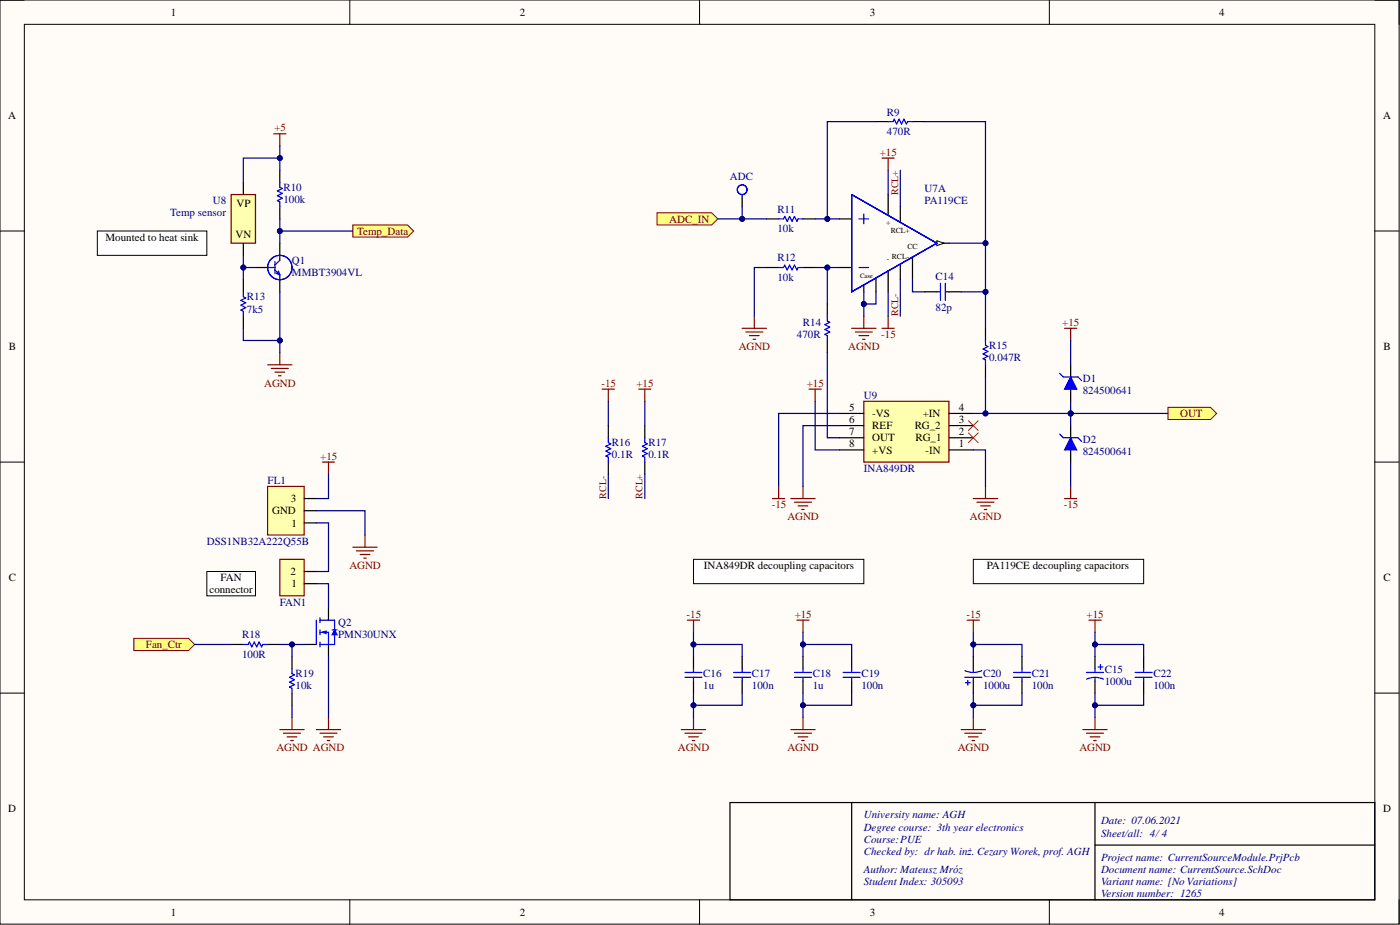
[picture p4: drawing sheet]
<svg xmlns="http://www.w3.org/2000/svg" width="292mm" height="193mm" viewBox="0 0 292 193" stroke-linecap="round" stroke-linejoin="round" font-family="sans-serif">
<defs><g id="words">
<g font-size="2.3">
<text x="35.6" y="3.3">1</text>
<text x="108.4" y="3.3">2</text>
<text x="181.5" y="3.3">3</text>
<text x="254.4" y="3.3">4</text>
<text x="1.7" y="24.9">A</text>
<text x="288.6" y="24.9">A</text>
<text x="49.3" y="43.1">VP</text>
<text x="22" y="50.2">Mounted to heat sink</text>
<text x="49.1" y="49.7">VN</text>
<text x="1.8" y="73.1">B</text>
<text x="288.7" y="73.1">B</text>
<text x="177.1" y="88.3">6</text>
<text x="177.2" y="85.7">5</text>
<text x="182" y="89.5">REF</text>
<text x="182" y="87">-VS</text>
<text x="190.8" y="89.5">RG_2</text>
<text x="192.5" y="87">+IN</text>
<text x="200" y="88.3">3</text>
<text x="200" y="85.7">4</text>
<text x="177.1" y="90.8">7</text>
<text x="177.2" y="93.4">8</text>
<text x="182" y="94.6">+VS</text>
<text x="182" y="92.1">OUT</text>
<text x="191" y="92.1">RG_1</text>
<text x="193.1" y="94.6">-IN</text>
<text x="200" y="93.4">1</text>
<text x="200" y="90.8">2</text>
<text x="56.8" y="107.3">GND</text>
<text x="60.7" y="104.8">3</text>
<text x="60.8" y="109.8">1</text>
<text x="60.6" y="120">2</text>
<text x="146.8" y="118.7">INA849DR decoupling capacitors</text>
<text x="205.9" y="118.7">PA119CE decoupling capacitors</text>
<text x="1.8" y="121.3">C</text>
<text x="43.7" y="123.8">connector</text>
<text x="46" y="121.3">FAN</text>
<text x="60.8" y="122.5">1</text>
<text x="288.7" y="121.3">C</text>
<text x="1.7" y="169.5">D</text>
<text x="288.6" y="169.5">D</text>
<text x="35.6" y="191">1</text>
<text x="108.4" y="191">2</text>
<text x="181.5" y="191">3</text>
<text x="254.4" y="191">4</text>
</g>
<g font-size="2.3" fill="#800000">
<text x="57.2" y="27.4">+5</text>
<text x="183.6" y="32.5">+15</text>
<text x="139.6" y="46.4">ADC_IN</text>
<text x="74.5" y="49">Temp_Data</text>
<text x="183.9" y="70.5">-15</text>
<text x="221.6" y="68">+15</text>
<text x="154.1" y="73.1">AGND</text>
<text x="177" y="73.1">AGND</text>
<text x="55.1" y="80.7">AGND</text>
<text x="125.5" y="80.7">-15</text>
<text x="132.8" y="80.7">+15</text>
<text x="168.3" y="80.7">+15</text>
<text x="246.2" y="87">OUT</text>
<text x="66.8" y="95.9">+15</text>
<text x="161" y="106">-15</text>
<text x="221.9" y="106">-15</text>
<text x="164.3" y="108.6">AGND</text>
<text x="202.4" y="108.6">AGND</text>
<text x="72.9" y="118.7">AGND</text>
<text x="143.3" y="128.9">-15</text>
<text x="165.8" y="128.9">+15</text>
<text x="201.6" y="128.9">-15</text>
<text x="226.7" y="128.9">+15</text>
<text x="30.5" y="135.2">Fan_Ctr</text>
<text x="57.7" y="156.8">AGND AGND</text>
<text x="141.4" y="156.8">AGND</text>
<text x="164.3" y="156.8">AGND</text>
<text x="199.8" y="156.8">AGND</text>
<text x="225.2" y="156.8">AGND</text>
</g>
<g font-size="2.3" fill="#000080">
<text x="185.1" y="24.1">R9</text>
<text x="185.1" y="28.2">470R</text>
<text x="59.1" y="39.8">R10</text>
<text x="152.3" y="37.5">ADC</text>
<text x="192.9" y="40.1">U7A</text>
<text x="35.5" y="45.2">Temp sensor</text>
<text x="44.4" y="42.6">U8</text>
<text x="59.1" y="42.4">100k</text>
<text x="162.2" y="44.4">R11</text>
<text x="192.9" y="42.6">PA119CE</text>
<text x="162.2" y="48.5">10k</text>
<text x="60.9" y="55">Q1</text>
<text x="60.9" y="57.6">MMBT3904VL</text>
<text x="162.2" y="54.5">R12</text>
<text x="162.2" y="58.6">10k</text>
<text x="195.2" y="58.3">C14</text>
<text x="51.5" y="62.7">R13</text>
<text x="51.5" y="65.2">7k5</text>
<text x="195.2" y="64.9">82p</text>
<text x="166.3" y="70.5">470R</text>
<text x="167.5" y="68">R14</text>
<text x="206.4" y="72.8">R15</text>
<text x="206.4" y="75.3">0.047R</text>
<text x="180.2" y="83.2">U9</text>
<text x="225.9" y="79.7">D1</text>
<text x="225.9" y="82.2">824500641</text>
<text x="127.7" y="93.1">R16</text>
<text x="127.7" y="95.6">0.1R</text>
<text x="135.3" y="93.1">R17</text>
<text x="135.3" y="95.6">0.1R</text>
<text x="225.9" y="92.3">D2</text>
<text x="225.9" y="94.9">824500641</text>
<text x="55.8" y="101">FL1</text>
<text x="180.2" y="98.4">INA849DR</text>
<text x="43.2" y="113.6">DSS1NB32A222Q55B</text>
<text x="58.4" y="126.3">FAN1</text>
<text x="70.6" y="130.6">Q2</text>
<text x="50.5" y="133.2">R18</text>
<text x="50.5" y="137.2">100R</text>
<text x="70.6" y="133.2">PMN30UNX</text>
<text x="61.7" y="141.3">R19</text>
<text x="61.7" y="143.8">10k</text>
<text x="146.7" y="141.3">C16</text>
<text x="146.7" y="143.8">1u</text>
<text x="156.9" y="141.3">C17</text>
<text x="156.9" y="143.8">100n</text>
<text x="169.6" y="141.3">C18</text>
<text x="169.6" y="143.8">1u</text>
<text x="179.7" y="141.3">C19</text>
<text x="179.7" y="143.8">100n</text>
<text x="205.1" y="141.3">C20</text>
<text x="205.1" y="143.8">1000u</text>
<text x="215.3" y="141.3">C21</text>
<text x="215.3" y="143.8">100n</text>
<text x="230.5" y="140.4">C15</text>
<text x="230.5" y="142.9">1000u</text>
<text x="240.6" y="141.3">C22</text>
<text x="240.6" y="143.8">100n</text>
<text x="180.2" y="170.7">University name: AGH</text>
<text x="180.2" y="173.3">Degree course: 3th year electronics</text>
<text x="229.7" y="172">Date: 07.06.2021</text>
<text x="180.2" y="175.8">Course:PUE</text>
<text x="180.2" y="178.3">Checked by: dr hab. inż. Cezary Worek, prof. AGH</text>
<text x="229.7" y="179.6">Project name: CurrentSourceModule.PrjPcb</text>
<text x="229.7" y="174.5">Sheet/all: 4/4</text>
<text x="180.2" y="182.1">Author: Mateusz Mróz</text>
<text x="180.2" y="184.7">Student Index: 305093</text>
<text x="229.7" y="182.1">Document name: CurrentSource.SchDoc</text>
<text x="229.7" y="184.7">Variant name: [No Variations]</text>
<text x="229.7" y="187.2">Version number: 1265</text>
</g>
<g font-size="2.1" fill="#800000">
<text x="187.4" y="40.6" transform="rotate(-90 187.4 40.6)">RCL+</text>
<text x="187.4" y="66" transform="rotate(-90 187.4 66)">RCL-</text>
<text x="126.5" y="104" transform="rotate(-90 126.5 104)">RCL-</text>
<text x="134.1" y="104" transform="rotate(-90 134.1 104)">RCL+</text>
</g>
<g font-size="1.6">
<text x="184.9" y="46.8">+</text>
<text x="185.9" y="48.6">RCL+</text>
<text x="186.1" y="53.9">RCL-</text>
<text x="189.3" y="52">CC</text>
<text x="185.1" y="54.5">-</text>
</g>
<text font-size="1.4" x="179.5" y="58.1">Case</text>
</g></defs>
<path d="M0 0h291.9v192.8h-291.9z" fill-rule="evenodd" fill="#fffcf8"/>
<path d="M0 0h291.9v192.8h-291.9z" fill="none" stroke="#000" stroke-width=".21"/>
<path d="M5.1 5.1h281.7v182.6h-281.7z" fill-rule="evenodd" fill="#fffcf8"/>
<g fill="none" stroke="#000" stroke-width=".21">
<path d="M0 0h5.1M5.1 5.1h281.7v182.6h-281.7zM73 0v5.1M146 0v5.1M218.9 0v5.1M286.8 0h5.1v5.1M0 48.2h5.1M286.8 48.2h5.1M0 96.4h5.1M286.8 96.4h5.1M0 144.6h5.1M286.8 144.6h5.1"/>
<path d="M73 187.7v5.1M146 187.7v5.1M218.9 187.7v5.1M291.9 187.7v5.1"/>
</g>
<path d="M182.8 25.4h2.5M190.4 25.4h2.5M159.9 45.7h2.6M159.9 55.8h2.6M167.5 45.7h2.6M167.5 55.8h2.6M172.6 63.4v2.6M172.6 71v2.6M152.3 167.4h134.5v20.3h-134.5zM177.7 167.4v20.3M228.5 167.4v20.3M228.5 176.3h58.3" fill="none" stroke="#000" stroke-width=".25"/>
<path d="M185.3 25.4h1l.3-.5 .5 1 .5-1 .5 1 .5-1 .5 1 .3-.5h1M162.5 45.7h1l.2-.5 .5 1 .5-1 .6 1 .5-1 .5 1 .2-.5h1M162.5 55.8h1l.2-.5 .5 1 .5-1 .6 1 .5-1 .5 1 .2-.5h1M172.6 66v1l.5 .2-1 .5 1 .5-1 .5 1 .6-1 .5 .5 .2v1" fill="none" stroke="#00f" stroke-width=".25"/>
<path d="M137.1 44.4h11.4l1.3 1.3-1.3 1.2h-11.4z" fill-rule="evenodd" fill="#ffff80"/>
<path d="M137.1 44.4h11.4l1.3 1.3-1.3 1.2h-11.4z" fill="none" stroke="#800000" stroke-width=".21"/>
<path d="M243.7 85h8.9l1.2 1.2-1.2 1.3h-8.9z" fill-rule="evenodd" fill="#ffff80"/>
<path d="M243.7 85h8.9l1.2 1.2-1.2 1.3h-8.9z" fill="none" stroke="#800000" stroke-width=".21"/>
<path d="M184 33h2.6M185.3 33v2.5M177.7 68.5h5.1M178.5 69.3h3.5M179.2 70h2M180 70.8h.5M180.2 66v2.5M184 68.5h2.6M185.3 66v2.5" fill="none" stroke="#800000" stroke-width=".25"/>
<path d="M192.9 60.9h2.6M198 60.9h2.5M134.5 88.8v2.5M134.5 96.4v2.5" fill="none" stroke="#000" stroke-width=".25"/>
<path d="M196.2 59.1v3.6M197.2 59.1v3.6M195.5 60.9h.7M197.2 60.9h.8M134.5 91.3v1l.5 .3-1 .5 1 .5-1 .5 1 .5-1 .5 .5 .3v1" fill="none" stroke="#00f" stroke-width=".25"/>
<path d="M180.2 83.7h17.8v12.7h-17.8z" fill-rule="evenodd" fill="#ffffb0"/>
<path d="M180.2 83.7h17.8v12.7h-17.8z" fill="none" stroke="#800000" stroke-width=".25"/>
<path d="M195.5 50.7h2.5M175.2 93.9h5M175.2 91.3h5M175.2 88.8h5M175.2 86.2h5M198 93.9h5.1M198 91.3h5.1M198 88.8h5.1M198 86.2h5.1" fill="none" stroke="#000" stroke-width=".25"/>
<path d="M195.5 50.2l1.5 .5-1.5 .5z" fill="#f8fcff"/>
<path d="M195.5 50.2l1.5 .5-1.5 .5z" fill="none" stroke="#000" stroke-width=".21"/>
<g fill="none" stroke="#000" stroke-width=".25">
<path d="M175.2 45.7h2.5M175.2 55.8h2.5M180.2 59.5v1.4M182.8 58.1v2.8M185.3 40.6v4.3M185.3 56.6v4.3M187.8 43.1v3.2M187.8 55.2v3.1M190.4 53.7v4.6M126.9 88.8v2.5M126.9 96.4v2.5M167.5 137v2.5"/>
<path d="M177.7 137v2.5M167.5 142.1v2.5M177.7 142.1v2.5"/>
</g>
<g fill="none" stroke="#00f" stroke-width=".25">
<path d="M177.7 40.6l17.8 10.1-17.8 10.2zM179.2 45.7h2M179.2 55.8h2M180.2 44.6v2.1M126.9 91.3v1l.5 .3-1 .5 1 .5-1 .5 1 .5-1 .5 .5 .3v1M167.5 139.5v.8M177.7 139.5v.8M165.8 141.3h3.5M165.8 140.3h3.5M167.5 141.3v.8M175.9 141.3h3.6M175.9 140.3h3.6"/>
<path d="M177.7 141.3v.8"/>
</g>
<path d="M202.1 87.8l2 2M202.1 90.3l2 2M204.1 87.8l-2 2M204.1 90.3l-2 2" fill="none" stroke="#f00" stroke-width=".21"/>
<g fill="none" stroke="#800000" stroke-width=".25">
<path d="M154.8 68.5h5.1M155.6 69.3h3.6M156.4 70h2M157.1 70.8h.5M157.4 66v2.5M125.7 81.2h2.5M126.9 81.2v2.5M133.3 81.2h2.5M134.5 81.2v2.5M168.8 81.2h2.5M170.1 81.2v2.5M161.2 104h2.5"/>
<path d="M162.5 101.5v2.5M165 104h5.1M165.8 104.8h3.5M166.5 105.5h2.1M167.3 106.3h.5M167.5 101.5v2.5M203.1 104h5.1M203.8 104.8h3.6M204.6 105.5h2M205.4 106.3h.5M205.6 101.5v2.5M166.3 129.4h2.5"/>
<path d="M167.5 129.4v2.5M201.8 129.4h2.5M203.1 129.4v2.5M165 152.2h5.1M165.8 153h3.5M166.5 153.7h2.1M167.3 154.5h.5M167.5 149.7v2.5M200.5 152.2h5.1M201.3 153h3.6M202.1 153.7h2M202.8 154.5h.5"/>
<path d="M203.1 149.7v2.5"/>
</g>
<path d="M144.7 116.7h35.5v5.1h-35.5z" fill-rule="evenodd" fill="#fff"/>
<path d="M144.7 116.7h35.5v5.1h-35.5z" fill="none" stroke="#000" stroke-width=".21"/>
<path d="M205.6 68.5v2.5M205.6 76.1v2.5M223.4 88.8v2.5M223.4 93.9v2.5" fill="none" stroke="#000" stroke-width=".25"/>
<path d="M205.6 71v1l.5 .3-1 .5 1 .5-1 .5 1 .5-1 .5 .5 .3v1M221.1 90.6l.8 .7M224.9 91.3l.8 .8" fill="none" stroke="#00f" stroke-width=".25"/>
<path d="M223.4 91.3l1.3 2.6h-2.6z" fill="#00f"/>
<path d="M221.1 77.9l.8 .7M224.9 78.6l.8 .8M221.9 91.3h3M223.4 91.3l1.3 2.6h-2.6z" fill="none" stroke="#00f" stroke-width=".25"/>
<path d="M223.4 76.1v2.5M223.4 81.2v2.5" fill="none" stroke="#000" stroke-width=".25"/>
<path d="M223.4 78.6l1.3 2.6h-2.6z" fill="#00f"/>
<g fill="none" stroke="#00f" stroke-width=".25">
<path d="M221.9 78.6h3M223.4 78.6l1.3 2.6h-2.6zM144.7 139.5v.8M154.8 139.5v.8M201.3 139.9a4.3 4.3 0 0 0 3.5 0M203.1 139.5v.8M213.2 139.5v.8M228.5 139.5v.8M229.1 139.1h1M229.6 138.6v1M238.6 139.5v.8M142.9 141.3h3.6"/>
<path d="M142.9 140.3h3.6M144.7 141.3v.8M153.1 141.3h3.5M153.1 140.3h3.5M154.8 141.3v.8M201.3 141.3h3.6M201.4 142.4h1M201.9 141.9v1M203.1 141.3v.8M211.5 141.3h3.5M211.5 140.3h3.5M213.2 141.3v.8"/>
<path d="M226.7 140.3h3.5M226.7 141.7a4.3 4.3 0 0 1 3.5 0M228.5 141.3v.8M236.8 141.3h3.6M236.8 140.3h3.6M238.6 141.3v.8"/>
</g>
<g fill="none" stroke="#800000" stroke-width=".25">
<path d="M222.1 68.5h2.6M223.4 68.5v2.5M222.1 104h2.6M223.4 101.5v2.5M143.4 129.4h2.6M144.7 129.4v2.5M227.2 129.4h2.5M228.5 129.4v2.5M142.2 152.2h5M142.9 153h3.6M143.7 153.7h2M144.4 154.5h.5"/>
<path d="M144.7 149.7v2.5M225.9 152.2h5.1M226.7 153h3.5M227.4 153.7h2.1M228.2 154.5h.5M228.5 149.7v2.5"/>
</g>
<path d="M144.7 137v2.5M154.8 137v2.5M203.1 137v2.5M213.2 137v2.5M228.5 137v2.5M238.6 137v2.5M144.7 142.1v2.5M154.8 142.1v2.5M203.1 142.1v2.5M213.2 142.1v2.5M228.5 142.1v2.5M238.6 142.1v2.5" fill="none" stroke="#000" stroke-width=".25"/>
<path d="M203.1 116.7h35.5v5.1h-35.5z" fill-rule="evenodd" fill="#fff"/>
<path d="M203.1 116.7h35.5v5.1h-35.5z" fill="none" stroke="#000" stroke-width=".21"/>
<path d="M48.2 40.6h5.1v10.1h-5.1z" fill-rule="evenodd" fill="#ffffb0"/>
<path d="M48.2 40.6h5.1v10.1h-5.1z" fill="none" stroke="#800000" stroke-width=".25"/>
<path d="M50.8 38.1v2.5M50.8 50.7v2.6" fill="none" stroke="#000" stroke-width=".25"/>
<path d="M73.6 46.9h11.4l1.3 1.3-1.3 1.3h-11.4z" fill-rule="evenodd" fill="#ffff80"/>
<path d="M73.6 46.9h11.4l1.3 1.3-1.3 1.3h-11.4z" fill="none" stroke="#800000" stroke-width=".21"/>
<path d="M20.3 48.2h22.9v5.1h-22.9z" fill-rule="evenodd" fill="#fff"/>
<path d="M20.3 48.2h22.9v5.1h-22.9z" fill="none" stroke="#000" stroke-width=".21"/>
<path d="M53.3 55.8h2.5M58.4 50.7v2.6M58.4 58.3v2.6" fill="none" stroke="#000" stroke-width=".25"/>
<g fill="none" stroke="#00f" stroke-width=".25">
<path d="M55.8 55.8h1.6M57.4 54.5v2.6M57.4 56.3l1 1v1M58.4 53.3v1l-1 1"/>
<circle cx="58.4" cy="55.8" r="2.54"/>
</g>
<path d="M57.6 57.1l.5-.5 .3 .7z" fill="#00f"/>
<path d="M57.6 57.1l.5-.5 .3 .7z" fill="none" stroke="#00f" stroke-width=".21"/>
<path d="M58.4 35.5v2.6M50.8 58.3v2.6M58.4 43.1v2.6M50.8 66v2.5M63.5 134.4h2.5M68.5 126.8v2.6M68.5 134.4v2.6" fill="none" stroke="#000" stroke-width=".25"/>
<path d="M58.4 38.1v1l.5 .2-1 .5 1 .5-1 .5 1 .6-1 .5 .5 .2v1M50.8 60.9v1l.5 .3-1 .5 1 .5-1 .5 1 .5-1 .5 .5 .2v1.1M66 129.4v5M66.8 131.9h1.7M66.8 129.4h3v5h-3M66.8 128.9v1M66.8 131.4v1M66.8 133.9v1.1" fill="none" stroke="#00f" stroke-width=".25"/>
<path d="M57.1 27.9h2.6M58.4 27.9v2.5M55.8 76.1h5.1M56.6 76.9h3.6M57.4 77.6h2M58.1 78.4h.5M58.4 73.6v2.5" fill="none" stroke="#800000" stroke-width=".25"/>
<path d="M67.3 131.9l.7-.2v.5z" fill="#00f"/>
<path d="M67.3 131.9l.7-.2v.5z" fill="none" stroke="#00f" stroke-width=".25"/>
<path d="M69.8 131.4l.5 1h-1z" fill="#00f"/>
<path d="M50.8 134.4h1l.2-.5 .5 1.1 .6-1.1 .5 1.1 .5-1.1 .5 1.1 .2-.6h1M60.9 139.5v1l.5 .3-1 .5 1 .5-1 .5 1 .5-1 .5 .5 .3v1M68.5 131.9v2.5M69.3 131.4h1M69.8 131.4l.5 1h-1z" fill="none" stroke="#00f" stroke-width=".25"/>
<path d="M58.4 152.2h5.1M59.1 153h3.6M59.9 153.7h2M60.7 154.5h.5M60.9 149.7v2.5" fill="none" stroke="#800000" stroke-width=".25"/>
<path d="M48.2 134.4h2.6M55.8 134.4h2.6M60.9 137v2.5M60.9 144.6v2.5" fill="none" stroke="#000" stroke-width=".25"/>
<path d="M27.9 133.2h11.4l1.3 1.2-1.3 1.3h-11.4z" fill-rule="evenodd" fill="#ffff80"/>
<path d="M27.9 133.2h11.4l1.3 1.2-1.3 1.3h-11.4z" fill="none" stroke="#800000" stroke-width=".21"/>
<path d="M67.3 96.4h2.5M68.5 96.4v2.5" fill="none" stroke="#800000" stroke-width=".25"/>
<path d="M58.4 116.7h5.1v7.6h-5.1z" fill-rule="evenodd" fill="#ffffb0"/>
<path d="M58.4 116.7h5.1v7.6h-5.1z" fill="none" stroke="#800000" stroke-width=".25"/>
<path d="M63.5 119.2h2.5M63.5 121.8h2.5" fill="none" stroke="#000" stroke-width=".25"/>
<path d="M43.2 119.2h10.1v5.1h-10.1z" fill-rule="evenodd" fill="#fff"/>
<path d="M43.2 119.2h10.1v5.1h-10.1z" fill="none" stroke="#000" stroke-width=".21"/>
<path d="M55.8 101.5h7.7v10.1h-7.7z" fill-rule="evenodd" fill="#ffffb0"/>
<path d="M55.8 101.5h7.7v10.1h-7.7zM66 152.2h5.1M66.8 153h3.5M67.5 153.7h2.1M68.3 154.5h.5M68.5 149.7v2.5" fill="none" stroke="#800000" stroke-width=".25"/>
<path d="M63.5 109.1h2.5M63.5 106.5h2.5M63.5 104h2.5" fill="none" stroke="#000" stroke-width=".25"/>
<path d="M182.8 25.4h-10.2v20.3" fill="none" stroke="#000080" stroke-width=".25"/>
<circle cx="172.6" cy="45.7" r=".51" fill="#000080"/>
<circle cx="172.6" cy="45.7" r=".51" fill="none" stroke="#000080" stroke-width=".21"/>
<path d="M172.6 55.8v7.6" fill="none" stroke="#000080" stroke-width=".25"/>
<circle cx="172.6" cy="55.8" r=".51" fill="#000080"/>
<circle cx="172.6" cy="55.8" r=".51" fill="none" stroke="#000080" stroke-width=".21"/>
<path d="M149.8 45.7h10.1M159.9 55.8h-2.5v10.2" fill="none" stroke="#000080" stroke-width=".25"/>
<circle cx="154.8" cy="45.7" r=".51" fill="#000080"/>
<circle cx="154.8" cy="45.7" r=".51" fill="none" stroke="#000080" stroke-width=".21"/>
<path d="M185.3 35.5v5.1M180.2 60.9v2.5h2.6v-2.5M185.3 60.9v5.1" fill="none" stroke="#000080" stroke-width=".25"/>
<circle cx="180.2" cy="63.4" r=".51" fill="#000080"/>
<circle cx="180.2" cy="63.4" r=".51" fill="none" stroke="#000080" stroke-width=".21"/>
<path d="M180.2 63.4v2.6" fill="none" stroke="#000080" stroke-width=".25"/>
<circle cx="180.2" cy="63.4" r=".51" fill="#000080"/>
<circle cx="180.2" cy="63.4" r=".51" fill="none" stroke="#000080" stroke-width=".21"/>
<path d="M187.8 35.5v7.6M192.9 25.4h12.7v25.3h-7.6M187.8 58.3v7.7M190.4 58.3v2.6h2.5" fill="none" stroke="#000080" stroke-width=".25"/>
<circle cx="205.6" cy="50.7" r=".51" fill="#000080"/>
<circle cx="205.6" cy="50.7" r=".51" fill="none" stroke="#000080" stroke-width=".21"/>
<path d="M205.6 50.7v10.2h-5.1M172.6 73.6v17.7h2.6M126.9 83.7v5.1M126.9 98.9v5.1M134.5 83.7v5.1M134.5 98.9v5.1M170.1 83.7v10.2h5.1M175.2 86.2h-12.7v15.3M175.2 88.8h-7.7v12.7" fill="none" stroke="#000080" stroke-width=".25"/>
<circle cx="205.6" cy="60.9" r=".51" fill="#000080"/>
<circle cx="205.6" cy="60.9" r=".51" fill="none" stroke="#000080" stroke-width=".21"/>
<circle cx="205.6" cy="50.7" r=".51" fill="#000080"/>
<circle cx="205.6" cy="50.7" r=".51" fill="none" stroke="#000080" stroke-width=".21"/>
<path d="M205.6 60.9v7.6" fill="none" stroke="#000080" stroke-width=".25"/>
<circle cx="205.6" cy="60.9" r=".51" fill="#000080"/>
<circle cx="205.6" cy="60.9" r=".51" fill="none" stroke="#000080" stroke-width=".21"/>
<path d="M203.1 93.9h2.5v7.6M167.5 144.6v2.5h10.2v-2.5" fill="none" stroke="#000080" stroke-width=".25"/>
<circle cx="167.5" cy="147.1" r=".51" fill="#000080"/>
<circle cx="167.5" cy="147.1" r=".51" fill="none" stroke="#000080" stroke-width=".21"/>
<path d="M203.1 134.4h10.1v2.6" fill="none" stroke="#000080" stroke-width=".25"/>
<circle cx="203.1" cy="134.4" r=".51" fill="#000080"/>
<circle cx="203.1" cy="134.4" r=".51" fill="none" stroke="#000080" stroke-width=".21"/>
<path d="M205.6 78.6v7.6h-2.5" fill="none" stroke="#000080" stroke-width=".25"/>
<circle cx="205.6" cy="86.3" r=".51" fill="#000080"/>
<circle cx="205.6" cy="86.3" r=".51" fill="none" stroke="#000080" stroke-width=".21"/>
<path d="M223.4 71v5.1M223.4 96.4v5.1M144.7 134.4h10.1v2.6" fill="none" stroke="#000080" stroke-width=".25"/>
<circle cx="144.7" cy="134.4" r=".51" fill="#000080"/>
<circle cx="144.7" cy="134.4" r=".51" fill="none" stroke="#000080" stroke-width=".21"/>
<path d="M144.7 131.9v5.1" fill="none" stroke="#000080" stroke-width=".25"/>
<circle cx="144.7" cy="134.4" r=".51" fill="#000080"/>
<circle cx="144.7" cy="134.4" r=".51" fill="none" stroke="#000080" stroke-width=".21"/>
<path d="M144.7 144.6v2.5h10.1v-2.5" fill="none" stroke="#000080" stroke-width=".25"/>
<circle cx="144.7" cy="147.1" r=".51" fill="#000080"/>
<circle cx="144.7" cy="147.1" r=".51" fill="none" stroke="#000080" stroke-width=".21"/>
<path d="M144.7 147.1v2.6" fill="none" stroke="#000080" stroke-width=".25"/>
<circle cx="144.7" cy="147.1" r=".51" fill="#000080"/>
<circle cx="144.7" cy="147.1" r=".51" fill="none" stroke="#000080" stroke-width=".21"/>
<path d="M167.5 131.9v2.5" fill="none" stroke="#000080" stroke-width=".25"/>
<circle cx="167.5" cy="134.4" r=".51" fill="#000080"/>
<circle cx="167.5" cy="134.4" r=".51" fill="none" stroke="#000080" stroke-width=".21"/>
<path d="M167.5 137v-2.6h10.2v2.6" fill="none" stroke="#000080" stroke-width=".25"/>
<circle cx="167.5" cy="134.4" r=".51" fill="#000080"/>
<circle cx="167.5" cy="134.4" r=".51" fill="none" stroke="#000080" stroke-width=".21"/>
<path d="M167.5 147.1v2.6" fill="none" stroke="#000080" stroke-width=".25"/>
<circle cx="167.5" cy="147.1" r=".51" fill="#000080"/>
<circle cx="167.5" cy="147.1" r=".51" fill="none" stroke="#000080" stroke-width=".21"/>
<path d="M213.2 144.6v2.5h-10.1v2.6" fill="none" stroke="#000080" stroke-width=".25"/>
<circle cx="203.1" cy="147.1" r=".51" fill="#000080"/>
<circle cx="203.1" cy="147.1" r=".51" fill="none" stroke="#000080" stroke-width=".21"/>
<path d="M203.1 144.6v2.5" fill="none" stroke="#000080" stroke-width=".25"/>
<circle cx="203.1" cy="147.1" r=".51" fill="#000080"/>
<circle cx="203.1" cy="147.1" r=".51" fill="none" stroke="#000080" stroke-width=".21"/>
<path d="M228.5 144.6v2.5h10.1v-2.5" fill="none" stroke="#000080" stroke-width=".25"/>
<circle cx="228.5" cy="147.1" r=".51" fill="#000080"/>
<circle cx="228.5" cy="147.1" r=".51" fill="none" stroke="#000080" stroke-width=".21"/>
<path d="M228.5 131.9v2.5" fill="none" stroke="#000080" stroke-width=".25"/>
<circle cx="228.5" cy="134.4" r=".51" fill="#000080"/>
<circle cx="228.5" cy="134.4" r=".51" fill="none" stroke="#000080" stroke-width=".21"/>
<path d="M228.5 137v-2.6h10.1v2.6" fill="none" stroke="#000080" stroke-width=".25"/>
<circle cx="228.5" cy="134.4" r=".51" fill="#000080"/>
<circle cx="228.5" cy="134.4" r=".51" fill="none" stroke="#000080" stroke-width=".21"/>
<path d="M228.5 147.1v2.6" fill="none" stroke="#000080" stroke-width=".25"/>
<circle cx="228.5" cy="147.1" r=".51" fill="#000080"/>
<circle cx="228.5" cy="147.1" r=".51" fill="none" stroke="#000080" stroke-width=".21"/>
<path d="M205.6 86.2h38.1" fill="none" stroke="#000080" stroke-width=".25"/>
<circle cx="205.6" cy="86.3" r=".51" fill="#000080"/>
<circle cx="205.6" cy="86.3" r=".51" fill="none" stroke="#000080" stroke-width=".21"/>
<circle cx="223.4" cy="86.3" r=".51" fill="#000080"/>
<circle cx="223.4" cy="86.3" r=".51" fill="none" stroke="#000080" stroke-width=".21"/>
<path d="M170.1 55.8h5.1" fill="none" stroke="#000080" stroke-width=".25"/>
<circle cx="172.6" cy="55.8" r=".51" fill="#000080"/>
<circle cx="172.6" cy="55.8" r=".51" fill="none" stroke="#000080" stroke-width=".21"/>
<path d="M170.1 45.7h5.1" fill="none" stroke="#000080" stroke-width=".25"/>
<circle cx="172.6" cy="45.7" r=".51" fill="#000080"/>
<circle cx="172.6" cy="45.7" r=".51" fill="none" stroke="#000080" stroke-width=".21"/>
<path d="M223.4 86.2v2.6" fill="none" stroke="#000080" stroke-width=".25"/>
<circle cx="223.4" cy="86.3" r=".51" fill="#000080"/>
<circle cx="223.4" cy="86.3" r=".51" fill="none" stroke="#000080" stroke-width=".21"/>
<path d="M223.4 83.7v2.5" fill="none" stroke="#000080" stroke-width=".25"/>
<circle cx="223.4" cy="86.3" r=".51" fill="#000080"/>
<circle cx="223.4" cy="86.3" r=".51" fill="none" stroke="#000080" stroke-width=".21"/>
<path d="M203.1 131.9v5.1" fill="none" stroke="#000080" stroke-width=".25"/>
<circle cx="203.1" cy="134.4" r=".51" fill="#000080"/>
<circle cx="203.1" cy="134.4" r=".51" fill="none" stroke="#000080" stroke-width=".21"/>
<path d="M50.8 53.3v2.5h2.5" fill="none" stroke="#000080" stroke-width=".25"/>
<circle cx="50.8" cy="55.8" r=".51" fill="#000080"/>
<circle cx="50.8" cy="55.8" r=".51" fill="none" stroke="#000080" stroke-width=".21"/>
<path d="M58.4 35.5v-2.5h-7.6v5.1" fill="none" stroke="#000080" stroke-width=".25"/>
<circle cx="58.4" cy="33" r=".51" fill="#000080"/>
<circle cx="58.4" cy="33" r=".51" fill="none" stroke="#000080" stroke-width=".21"/>
<path d="M58.4 30.4v2.6" fill="none" stroke="#000080" stroke-width=".25"/>
<circle cx="58.4" cy="33" r=".51" fill="#000080"/>
<circle cx="58.4" cy="33" r=".51" fill="none" stroke="#000080" stroke-width=".21"/>
<path d="M58.4 48.2h15.2" fill="none" stroke="#000080" stroke-width=".25"/>
<circle cx="58.4" cy="48.2" r=".51" fill="#000080"/>
<circle cx="58.4" cy="48.2" r=".51" fill="none" stroke="#000080" stroke-width=".21"/>
<path d="M50.8 55.8v2.5" fill="none" stroke="#000080" stroke-width=".25"/>
<circle cx="50.8" cy="55.8" r=".51" fill="#000080"/>
<circle cx="50.8" cy="55.8" r=".51" fill="none" stroke="#000080" stroke-width=".21"/>
<path d="M58.4 60.9v10.1h-7.6v-2.5" fill="none" stroke="#000080" stroke-width=".25"/>
<circle cx="58.4" cy="71" r=".51" fill="#000080"/>
<circle cx="58.4" cy="71" r=".51" fill="none" stroke="#000080" stroke-width=".21"/>
<path d="M58.4 71v2.6" fill="none" stroke="#000080" stroke-width=".25"/>
<circle cx="58.4" cy="71" r=".51" fill="#000080"/>
<circle cx="58.4" cy="71" r=".51" fill="none" stroke="#000080" stroke-width=".21"/>
<path d="M60.9 134.4v2.6" fill="none" stroke="#000080" stroke-width=".25"/>
<circle cx="60.9" cy="134.4" r=".51" fill="#000080"/>
<circle cx="60.9" cy="134.4" r=".51" fill="none" stroke="#000080" stroke-width=".21"/>
<path d="M58.4 45.7v5M40.6 134.4h7.6M60.9 147.1v2.6" fill="none" stroke="#000080" stroke-width=".25"/>
<circle cx="58.4" cy="48.2" r=".51" fill="#000080"/>
<circle cx="58.4" cy="48.2" r=".51" fill="none" stroke="#000080" stroke-width=".21"/>
<path d="M58.4 134.4h5.1" fill="none" stroke="#000080" stroke-width=".25"/>
<circle cx="60.9" cy="134.4" r=".51" fill="#000080"/>
<circle cx="60.9" cy="134.4" r=".51" fill="none" stroke="#000080" stroke-width=".21"/>
<path d="M154.8 43.1v2.6M68.5 98.9v5.1h-2.5M66 109.1h2.5v10.1h-2.5M66 106.5h10.2v5.1M66 121.8h2.5v5M68.5 137v12.7" fill="none" stroke="#000080" stroke-width=".25"/>
<path d="M73.6 114.2h5.1M74.4 114.9h3.5M75.1 115.7h2.1M75.9 116.4h.5M76.2 111.6v2.6" fill="none" stroke="#800000" stroke-width=".25"/>
<path d="M154.8 40.6v2.5" fill="none" stroke="#000" stroke-width=".25"/>
<circle cx="154.8" cy="39.6" r="1.02" fill="none" stroke="#00f" stroke-width=".25"/>
<circle cx="154.8" cy="45.7" r=".51" fill="#000080"/>
<circle cx="154.8" cy="45.7" r=".51" fill="none" stroke="#000080" stroke-width=".21"/>
<use href="#words"/>
</svg>
